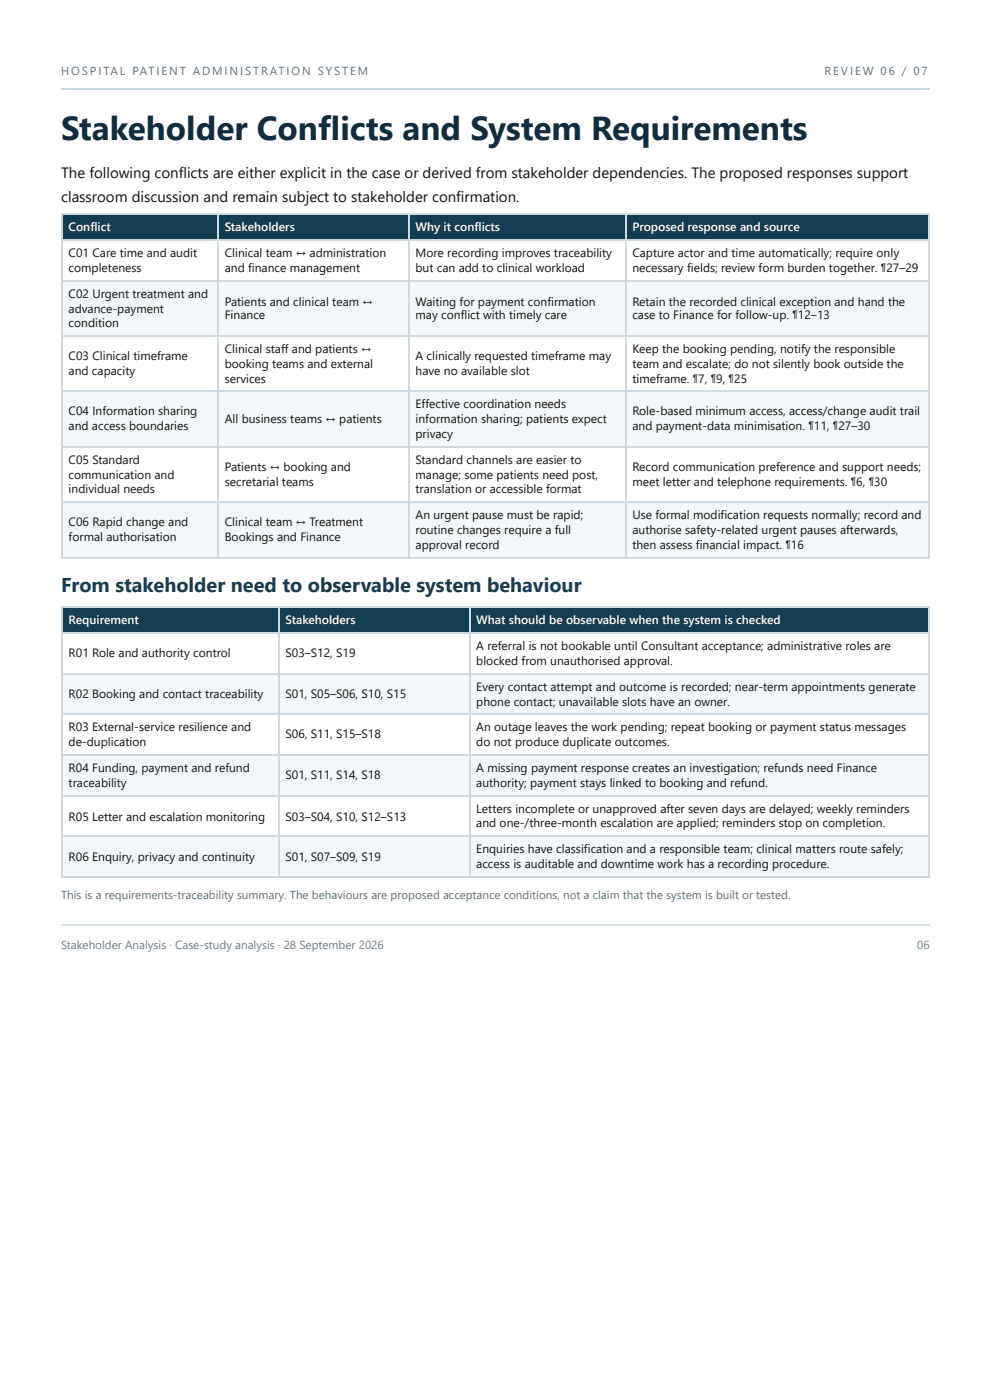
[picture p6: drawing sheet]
<svg xmlns="http://www.w3.org/2000/svg" width="210mm" height="297mm" viewBox="0 0 210 297" stroke-linecap="round" stroke-linejoin="round" font-family="sans-serif">
<defs><g id="words">
<text font-size="7.1" fill="#102d40" x="13" y="29.6">Stakeholder Conflicts and System Requirements</text>
<text font-size="4.2" fill="#153d52" x="13" y="125.7">From stakeholder need to observable system behaviour</text>
<g font-size="3.2" fill="#111">
<text x="13" y="37.8">The following conflicts are either explicit in the case or derived from stakeholder dependencies. The proposed responses support</text>
<text x="13" y="42.9">classroom discussion and remain subject to stakeholder confirmation.</text>
</g>
<g font-size="2.6" fill="#fff">
<text x="14.6" y="48.9">Conflict</text>
<text x="47.6" y="48.9">Stakeholders</text>
<text x="88.1" y="48.9">Why it conflicts</text>
<text x="134.1" y="48.9">Proposed response and source</text>
<text x="14.6" y="132.3">Requirement</text>
<text x="60.5" y="132.3">Stakeholders</text>
<text x="101" y="132.3">What should be observable when the system is checked</text>
</g>
<g font-size="2.6" fill="#111">
<text x="14.6" y="54.5">C01 Care time and audit</text>
<text x="14.6" y="57.7">completeness</text>
<text x="47.6" y="54.5">Clinical team ↔ administration</text>
<text x="47.6" y="57.7">and finance management</text>
<text x="88.1" y="54.5">More recording improves traceability</text>
<text x="88.1" y="57.7">but can add to clinical workload</text>
<text x="134.1" y="54.5">Capture actor and time automatically; require only</text>
<text x="134.1" y="57.7">necessary fields; review form burden together. ¶27–29</text>
<text x="14.6" y="63.2">C02 Urgent treatment and</text>
<text x="47.6" y="64.8">Patients and clinical team ↔</text>
<text x="88.1" y="64.8">Waiting for payment confirmation</text>
<text x="134.1" y="64.8">Retain the recorded clinical exception and hand the</text>
<text x="14.6" y="66.4">advance-payment</text>
<text x="14.6" y="69.3">condition</text>
<text x="47.6" y="67.7">Finance</text>
<text x="88.1" y="67.7">may conflict with timely care</text>
<text x="134.1" y="67.7">case to Finance for follow-up. ¶12–13</text>
<text x="14.6" y="76.5">C03 Clinical timeframe</text>
<text x="47.6" y="74.9">Clinical staff and patients ↔</text>
<text x="88.1" y="76.5">A clinically requested timeframe may</text>
<text x="134.1" y="74.9">Keep the booking pending, notify the responsible</text>
<text x="14.6" y="79.6">and capacity</text>
<text x="47.6" y="78.1">booking teams and external</text>
<text x="47.6" y="81.2">services</text>
<text x="88.1" y="79.6">have no available slot</text>
<text x="134.1" y="78.1">team and escalate; do not silently book outside the</text>
<text x="134.1" y="81.2">timeframe. ¶7, ¶9, ¶25</text>
<text x="14.6" y="88.1">C04 Information sharing</text>
<text x="47.6" y="89.7">All business teams ↔ patients</text>
<text x="88.1" y="86.5">Effective coordination needs</text>
<text x="88.1" y="89.7">information sharing; patients expect</text>
<text x="134.1" y="88.1">Role-based minimum access, access/change audit trail</text>
<text x="14.6" y="91.3">and access boundaries</text>
<text x="88.1" y="92.9">privacy</text>
<text x="134.1" y="91.3">and payment-data minimisation. ¶11, ¶27–30</text>
<text x="14.6" y="98.4">C05 Standard</text>
<text x="14.6" y="101.6">communication and</text>
<text x="47.6" y="100">Patients ↔ booking and</text>
<text x="88.1" y="98.4">Standard channels are easier to</text>
<text x="88.1" y="101.6">manage; some patients need post,</text>
<text x="134.1" y="100">Record communication preference and support needs;</text>
<text x="14.6" y="104.5">individual needs</text>
<text x="47.6" y="103.2">secretarial teams</text>
<text x="88.1" y="104.5">translation or accessible format</text>
<text x="134.1" y="103.2">meet letter and telephone requirements. ¶6, ¶30</text>
<text x="14.6" y="111.7">C06 Rapid change and</text>
<text x="47.6" y="111.7">Clinical team ↔ Treatment</text>
<text x="88.1" y="110.1">An urgent pause must be rapid;</text>
<text x="88.1" y="113.2">routine changes require a full</text>
<text x="134.1" y="110.1">Use formal modification requests normally; record and</text>
<text x="134.1" y="113.2">authorise safety-related urgent pauses afterwards,</text>
<text x="14.6" y="114.8">formal authorisation</text>
<text x="47.6" y="114.8">Bookings and Finance</text>
<text x="88.1" y="116.4">approval record</text>
<text x="134.1" y="116.4">then assess financial impact. ¶16</text>
<text x="101" y="137.8">A referral is not bookable until Consultant acceptance; administrative roles are</text>
<text x="14.6" y="139.4">R01 Role and authority control</text>
<text x="60.5" y="139.4">S03–S12, S19</text>
<text x="101" y="141">blocked from unauthorised approval.</text>
<text x="14.6" y="148.2">R02 Booking and contact traceability</text>
<text x="60.5" y="148.2">S01, S05–S06, S10, S15</text>
<text x="101" y="146.6">Every contact attempt and outcome is recorded; near-term appointments generate</text>
<text x="101" y="149.8">phone contact; unavailable slots have an owner.</text>
<text x="14.6" y="155">R03 External-service resilience and</text>
<text x="101" y="155">An outage leaves the work pending; repeat booking or payment status messages</text>
<text x="14.6" y="158.2">de-duplication</text>
<text x="60.5" y="156.6">S06, S11, S15–S18</text>
<text x="101" y="158.2">do not produce duplicate outcomes.</text>
<text x="14.6" y="163.8">R04 Funding, payment and refund</text>
<text x="14.6" y="167">traceability</text>
<text x="60.5" y="165.4">S01, S11, S14, S18</text>
<text x="101" y="163.8">A missing payment response creates an investigation; refunds need Finance</text>
<text x="101" y="167">authority; payment stays linked to booking and refund.</text>
<text x="101" y="172.5">Letters incomplete or unapproved after seven days are delayed; weekly reminders</text>
<text x="14.6" y="174.1">R05 Letter and escalation monitoring</text>
<text x="60.5" y="174.1">S03–S04, S10, S12–S13</text>
<text x="101" y="175.4">and one-/three-month escalation are applied; reminders stop on completion.</text>
<text x="14.6" y="182.6">R06 Enquiry, privacy and continuity</text>
<text x="60.5" y="182.6">S01, S07–S09, S19</text>
<text x="101" y="181">Enquiries have classification and a responsible team; clinical matters route safely;</text>
<text x="101" y="184.2">access is auditable and downtime work has a recording procedure.</text>
</g>
<g font-size="2.5" fill="#557284">
<text x="13" y="15.9">HOSPITAL PATIENT ADMINISTRATION SYSTEM</text>
<text x="174.8" y="15.9">REVIEW 06 / 07</text>
</g>
<text font-size="2.5" fill="#5c6d79" x="13" y="190.8">This is a requirements-traceability summary. The behaviours are proposed acceptance conditions, not a claim that the system is built or tested.</text>
<g font-size="2.5" fill="#6a7b87">
<text x="13" y="201.3">Stakeholder Analysis · Case-study analysis · 28 September 2026</text>
<text x="194.5" y="201.3">06</text>
</g>
</g></defs>
<path d="M13 18.9h184" fill="none" stroke="#c6d6df" stroke-width=".26"/>
<g fill="#153d52">
<path d="M13.2 45.5h33.1v5.6h-33.1z"/>
<path d="M46.3 45.5h40.2v5.6h-40.2z"/>
<path d="M86.5 45.5h46.1v5.6h-46.1z"/>
<path d="M132.6 45.5h64.4v5.6h-64.4z"/>
</g>
<g fill="#f3f7fa">
<path d="M13.2 59.5h33.1v11.9h-33.1z"/>
<path d="M46.3 59.5h40.2v11.9h-40.2z"/>
<path d="M86.5 59.5h46.1v11.9h-46.1z"/>
<path d="M132.6 59.5h64.4v11.9h-64.4z"/>
<path d="M13.2 83.1h33.1v11.6h-33.1z"/>
<path d="M46.3 83.1h40.2v11.6h-40.2z"/>
<path d="M86.5 83.1h46.1v11.6h-46.1z"/>
<path d="M132.6 83.1h64.4v11.6h-64.4z"/>
<path d="M13.2 106.6h33.1v11.7h-33.1z"/>
<path d="M46.3 106.6h40.2v11.7h-40.2z"/>
<path d="M86.5 106.6h46.1v11.7h-46.1z"/>
<path d="M132.6 106.6h64.4v11.7h-64.4z"/>
</g>
<path d="M13 45.4h184M13 50.9h184M13 59.7h184M13.1 45.2v73.3M46.2 45.2v73.3M86.7 45.2v73.3M132.7 45.2v73.3M13 71.3h184M13 82.9h184M13 94.9h184M13 106.5h184M13 118.4h184" fill="none" stroke="#cdd8df" stroke-width=".26"/>
<path d="M196.9 45.2v73.3" fill="none" stroke="#cdd8df" stroke-width=".21"/>
<g fill="#153d52">
<path d="M13.2 128.9h45.8v5.5h-45.8z"/>
<path d="M59 128.9h40.5v5.5h-40.5z"/>
<path d="M99.5 128.9h97.5v5.5h-97.5z"/>
</g>
<g fill="#f3f7fa">
<path d="M13.2 142.9h45.8v8.7h-45.8z"/>
<path d="M59 142.9h40.5v8.7h-40.5z"/>
<path d="M99.5 142.9h97.5v8.7h-97.5z"/>
<path d="M13.2 160.3h45.8v8.5h-45.8z"/>
<path d="M59 160.3h40.5v8.5h-40.5z"/>
<path d="M99.5 160.3h97.5v8.5h-97.5z"/>
<path d="M13.2 177.5h45.8v8.5h-45.8z"/>
<path d="M59 177.5h40.5v8.5h-40.5z"/>
<path d="M99.5 177.5h97.5v8.5h-97.5z"/>
</g>
<path d="M13 128.7h184M13 134.3h184M13.1 128.6v57.7M59.1 128.6v57.7M99.6 128.6v57.7M13 143h184M13 151.5h184M13 160.2h184M13 168.9h184M13 177.4h184M13 186.1h184" fill="none" stroke="#cdd8df" stroke-width=".26"/>
<path d="M196.9 128.6v57.7" fill="none" stroke="#cdd8df" stroke-width=".21"/>
<path d="M13 196.2h184" fill="none" stroke="#d5e0e7" stroke-width=".26"/>
<use href="#words"/>
</svg>
